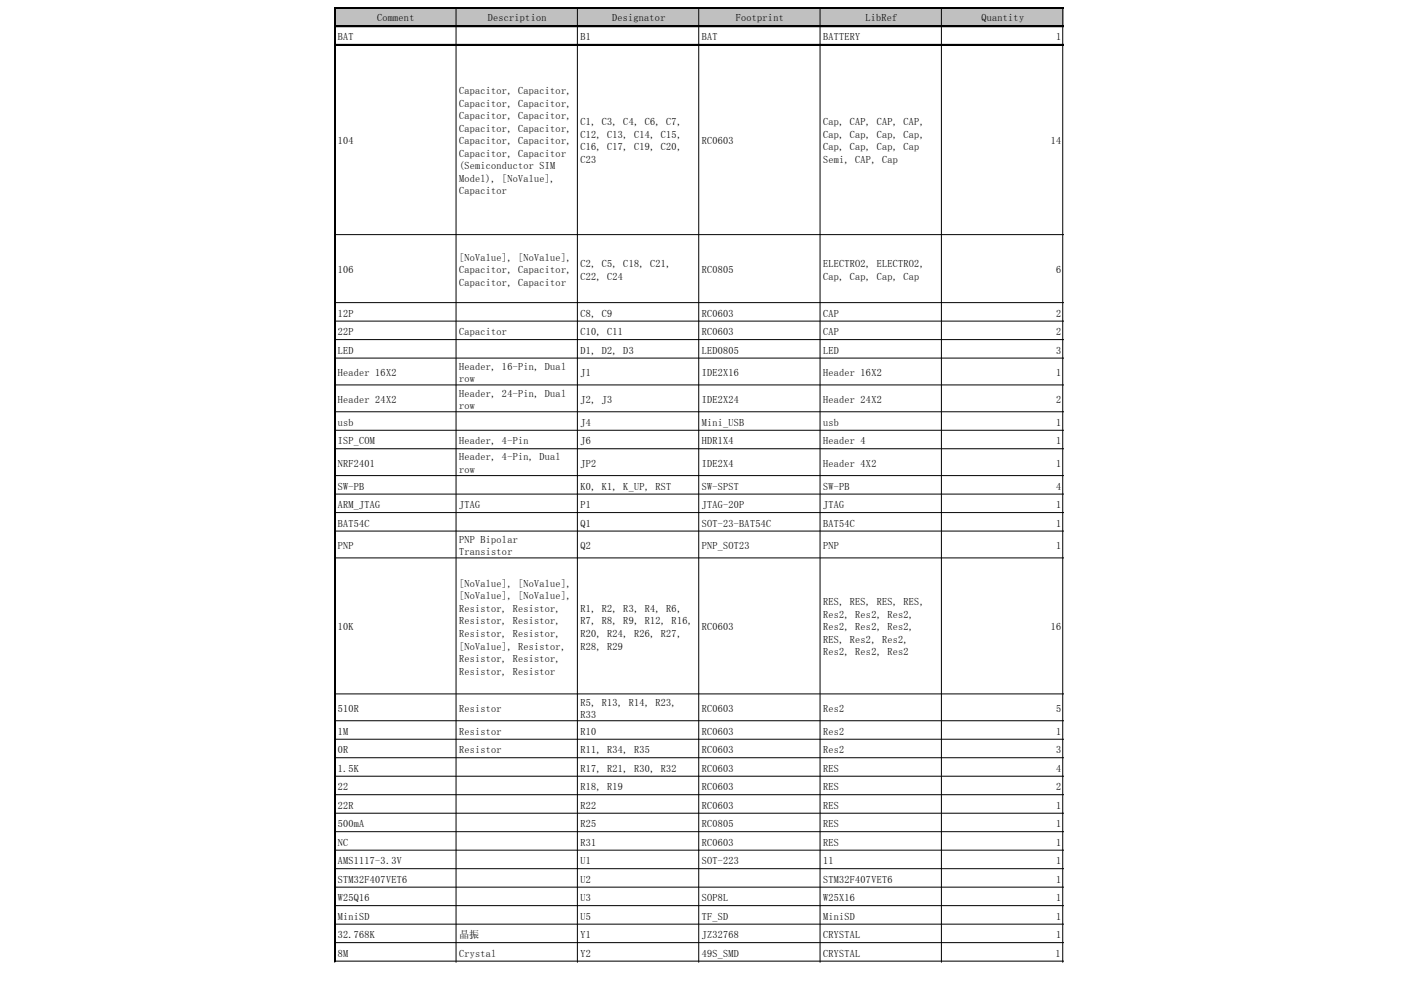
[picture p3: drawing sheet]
<svg xmlns="http://www.w3.org/2000/svg" width="297mm" height="210mm" viewBox="0 0 297 210" stroke-linecap="round" stroke-linejoin="round" font-family="sans-serif">
<defs><g id="words">
<g font-size="2.1">
<text x="80" y="4.5">Comment</text>
<text x="103.4" y="4.5">Description</text>
<text x="129.8" y="4.5">Designator</text>
<text x="156" y="4.5">Footprint</text>
<text x="183.5" y="4.5">LibRef</text>
<text x="208.1" y="4.5">Quantity</text>
<text x="71.6" y="8.5">BAT</text>
<text x="123.1" y="8.5">B1</text>
<text x="148.8" y="8.5">BAT</text>
<text x="174.5" y="8.5">BATTERY</text>
<text x="223.9" y="8.5">1</text>
<text x="97.3" y="20">Capacitor, Capacitor,</text>
<text x="97.3" y="22.6">Capacitor, Capacitor,</text>
<text x="97.3" y="25.3">Capacitor, Capacitor,</text>
<text x="97.3" y="27.9">Capacitor, Capacitor,</text>
<text x="123.1" y="26.6">C1, C3, C4, C6, C7,</text>
<text x="123.1" y="29.2">C12, C13, C14, C15,</text>
<text x="174.5" y="26.6">Cap, CAP, CAP, CAP,</text>
<text x="174.5" y="29.2">Cap, Cap, Cap, Cap,</text>
<text x="71.6" y="30.6">104</text>
<text x="97.3" y="30.6">Capacitor, Capacitor,</text>
<text x="97.3" y="33.3">Capacitor, Capacitor</text>
<text x="97.3" y="35.9">aSemiconductor SIM</text>
<text x="123.1" y="31.9">C16, C17, C19, C20,</text>
<text x="123.1" y="34.5">C23</text>
<text x="148.8" y="30.6">RC0603</text>
<text x="174.5" y="31.9">Cap, Cap, Cap, Cap</text>
<text x="174.5" y="34.5">Semi, CAP, Cap</text>
<text x="222.8" y="30.6">14</text>
<text x="97.3" y="38.6">Model), [NoValue],</text>
<text x="97.3" y="41.2">Capacitor</text>
<text x="71.6" y="57.9">106</text>
<text x="97.3" y="55.3">[NoValue], [NoValue],</text>
<text x="97.3" y="57.9">Capacitor, Capacitor,</text>
<text x="123.1" y="56.7">C2, C5, C18, C21,</text>
<text x="123.1" y="59.3">C22, C24</text>
<text x="148.8" y="57.9">RC0805</text>
<text x="174.5" y="56.7">ELECTRO2, ELECTRO2,</text>
<text x="174.5" y="59.3">Cap, Cap, Cap, Cap</text>
<text x="223.9" y="57.9">6</text>
<text x="97.3" y="60.6">Capacitor, Capacitor</text>
<text x="71.6" y="67.1">12P</text>
<text x="71.6" y="71.1">22P</text>
<text x="97.3" y="71.1">Capacitor</text>
<text x="123.1" y="67.1">C8, C9</text>
<text x="123.1" y="71.1">C10, C11</text>
<text x="148.8" y="67.1">RC0603</text>
<text x="148.8" y="71.1">RC0603</text>
<text x="174.5" y="67.1">CAP</text>
<text x="174.5" y="71.1">CAP</text>
<text x="223.9" y="67.1">2</text>
<text x="223.9" y="71.1">2</text>
<text x="71.6" y="75">LED</text>
<text x="123.1" y="75">D1, D2, D3</text>
<text x="148.8" y="75">LED0805</text>
<text x="174.5" y="75">LED</text>
<text x="223.9" y="75">3</text>
<text x="71.6" y="79.8">Header 16X2</text>
<text x="97.3" y="78.4">Header, 16-Pin, Dual</text>
<text x="97.3" y="81.1">row</text>
<text x="123.1" y="79.8">J1</text>
<text x="148.8" y="79.8">IDE2X16</text>
<text x="174.5" y="79.8">Header 16X2</text>
<text x="223.9" y="79.8">1</text>
<text x="71.6" y="85.5">Header 24X2</text>
<text x="97.3" y="84.1">Header, 24-Pin, Dual</text>
<text x="97.3" y="86.7">row</text>
<text x="123.1" y="85.5">J2, J3</text>
<text x="148.8" y="85.5">IDE2X24</text>
<text x="174.5" y="85.5">Header 24X2</text>
<text x="223.9" y="85.5">2</text>
<text x="71.6" y="90.3">usb</text>
<text x="71.6" y="94.2">ISP_COM</text>
<text x="97.3" y="94.2">Header, 4-Pin</text>
<text x="123.1" y="90.3">J4</text>
<text x="123.1" y="94.2">J6</text>
<text x="148.8" y="90.3">Mini_USB</text>
<text x="148.8" y="94.2">HDR1X4</text>
<text x="174.5" y="90.3">usb</text>
<text x="174.5" y="94.2">Header 4</text>
<text x="223.9" y="90.3">1</text>
<text x="223.9" y="94.2">1</text>
<text x="71.6" y="99">NRF2401</text>
<text x="97.3" y="97.6">Header, 4-Pin, Dual</text>
<text x="97.3" y="100.3">row</text>
<text x="123.1" y="99">JP2</text>
<text x="148.8" y="99">IDE2X4</text>
<text x="174.5" y="99">Header 4X2</text>
<text x="223.9" y="99">1</text>
<text x="71.6" y="103.8">SW-PB</text>
<text x="71.6" y="107.7">ARM_JTAG</text>
<text x="97.3" y="107.7">JTAG</text>
<text x="123.1" y="103.8">K0, K1, K_UP, RST</text>
<text x="123.1" y="107.7">P1</text>
<text x="148.8" y="103.8">SW-SPST</text>
<text x="148.8" y="107.7">JTAG-20P</text>
<text x="174.5" y="103.8">SW-PB</text>
<text x="174.5" y="107.7">JTAG</text>
<text x="223.9" y="103.8">4</text>
<text x="223.9" y="107.7">1</text>
<text x="71.6" y="111.7">BAT54C</text>
<text x="123.1" y="111.7">Q1</text>
<text x="148.8" y="111.7">SOT-23-BAT54C</text>
<text x="174.5" y="111.7">BAT54C</text>
<text x="223.9" y="111.7">1</text>
<text x="71.6" y="116.5">PNP</text>
<text x="97.3" y="115.1">PNP Bipolar</text>
<text x="97.3" y="117.7">Transistor</text>
<text x="123.1" y="116.5">Q2</text>
<text x="148.8" y="116.5">PNP_SOT23</text>
<text x="174.5" y="116.5">PNP</text>
<text x="223.9" y="116.5">1</text>
<text x="97.3" y="124.4">[NoValue], [NoValue],</text>
<text x="97.3" y="127.1">[NoValue], [NoValue],</text>
<text x="97.3" y="129.7">Resistor, Resistor,</text>
<text x="123.1" y="129.7">R1, R2, R3, R4, R6,</text>
<text x="174.5" y="128.4">RES, RES, RES, RES,</text>
<text x="174.5" y="131">Res2, Res2, Res2,</text>
<text x="71.6" y="133.7">10K</text>
<text x="97.3" y="132.4">Resistor, Resistor,</text>
<text x="97.3" y="135.1">Resistor, Resistor,</text>
<text x="97.3" y="137.7">[NoValue], Resistor,</text>
<text x="123.1" y="132.4">R7, R8, R9, R12, R16,</text>
<text x="123.1" y="135.1">R20, R24, R26, R27,</text>
<text x="123.1" y="137.7">R28, R29</text>
<text x="148.8" y="133.7">RC0603</text>
<text x="174.5" y="133.7">Res2, Res2, Res2,</text>
<text x="174.5" y="136.3">RES, Res2, Res2,</text>
<text x="222.8" y="133.7">16</text>
<text x="97.3" y="140.4">Resistor, Resistor,</text>
<text x="97.3" y="143">Resistor, Resistor</text>
<text x="174.5" y="139">Res2, Res2, Res2</text>
<text x="123.1" y="149.6">R5, R13, R14, R23,</text>
<text x="71.6" y="151">510R</text>
<text x="71.6" y="155.8">1M</text>
<text x="97.3" y="151">Resistor</text>
<text x="97.3" y="155.8">Resistor</text>
<text x="123.1" y="152.3">R33</text>
<text x="123.1" y="155.8">R10</text>
<text x="148.8" y="151">RC0603</text>
<text x="148.8" y="155.8">RC0603</text>
<text x="174.5" y="151">Res2</text>
<text x="174.5" y="155.8">Res2</text>
<text x="223.9" y="151">5</text>
<text x="223.9" y="155.8">1</text>
<text x="71.6" y="159.7">0R</text>
<text x="97.3" y="159.7">Resistor</text>
<text x="123.1" y="159.7">R11, R34, R35</text>
<text x="148.8" y="159.7">RC0603</text>
<text x="174.5" y="159.7">Res2</text>
<text x="223.9" y="159.7">3</text>
<text x="71.6" y="163.6">1.5K</text>
<text x="71.6" y="167.6">22</text>
<text x="123.1" y="163.6">R17, R21, R30, R32</text>
<text x="123.1" y="167.6">R18, R19</text>
<text x="148.8" y="163.6">RC0603</text>
<text x="148.8" y="167.6">RC0603</text>
<text x="174.5" y="163.6">RES</text>
<text x="174.5" y="167.6">RES</text>
<text x="223.9" y="163.6">4</text>
<text x="223.9" y="167.6">2</text>
<text x="71.6" y="171.5">22R</text>
<text x="123.1" y="171.5">R22</text>
<text x="148.8" y="171.5">RC0603</text>
<text x="174.5" y="171.5">RES</text>
<text x="223.9" y="171.5">1</text>
<text x="71.6" y="175.4">500mA</text>
<text x="71.6" y="179.3">NC</text>
<text x="123.1" y="175.4">R25</text>
<text x="123.1" y="179.3">R31</text>
<text x="148.8" y="175.4">RC0805</text>
<text x="148.8" y="179.3">RC0603</text>
<text x="174.5" y="175.4">RES</text>
<text x="174.5" y="179.3">RES</text>
<text x="223.9" y="175.4">1</text>
<text x="223.9" y="179.3">1</text>
<text x="71.6" y="183.2">AMS1117-3.3V</text>
<text x="123.1" y="183.2">U1</text>
<text x="148.8" y="183.2">SOT-223</text>
<text x="174.5" y="183.2">11</text>
<text x="223.9" y="183.2">1</text>
<text x="71.6" y="187.2">STM32F407VET6</text>
<text x="71.6" y="191.1">W25Q16</text>
<text x="123.1" y="187.2">U2</text>
<text x="123.1" y="191.1">U3</text>
<text x="148.8" y="191.1">SOP8L</text>
<text x="174.5" y="187.2">STM32F407VET6</text>
<text x="174.5" y="191.1">W25X16</text>
<text x="223.9" y="187.2">1</text>
<text x="223.9" y="191.1">1</text>
<text x="71.6" y="195">MiniSD</text>
<text x="123.1" y="195">U5</text>
<text x="148.8" y="195">TF_SD</text>
<text x="174.5" y="195">MiniSD</text>
<text x="223.9" y="195">1</text>
<text x="71.6" y="198.9">32.768K</text>
<text x="71.6" y="202.8">8M</text>
<text x="97.3" y="198.9">晶振</text>
<text x="97.3" y="202.8">Crystal</text>
<text x="123.1" y="198.9">Y1</text>
<text x="123.1" y="202.8">Y2</text>
<text x="148.8" y="198.9">JZ32768</text>
<text x="148.8" y="202.8">49S_SMD</text>
<text x="174.5" y="198.9">CRYSTAL</text>
<text x="174.5" y="202.8">CRYSTAL</text>
<text x="223.8" y="202.8">1</text>
<text x="223.9" y="198.9">1</text>
</g>
</g></defs>
<path d="M71.1 1.7h154.3v4h-154.3z" fill="#c0c0c0"/>
<g fill="none" stroke="#000" stroke-width=".21">
<path d="M71 1.6v202.4M71.2 1.6h154.2M71.2 5.5h154.2M71.2 9.4h154.2M96.7 1.8v202.2M122.4 1.8v202.2M148.1 1.8v202.2M173.9 1.8v202.2M199.6 1.8v202.2M225.3 1.8v202.2M71.2 49.7h154.2M71.2 64.2h154.2"/>
<path d="M71.2 68.1h154.2M71.2 72h154.2M71.2 75.9h154.2M71.2 81.6h154.2M71.2 87.3h154.2M71.2 91.2h154.2M71.2 95.1h154.2M71.2 100.8h154.2M71.2 104.8h154.2M71.2 108.7h154.2M71.2 112.6h154.2M71.2 118.3h154.2"/>
<path d="M71.2 147.1h154.2M71.2 152.8h154.2M71.2 156.7h154.2M71.2 160.7h154.2M71.2 164.6h154.2M71.2 168.5h154.2M71.2 172.4h154.2M71.2 176.3h154.2M71.2 180.3h154.2M71.2 184.2h154.2M71.2 188.1h154.2M71.2 192h154.2"/>
<path d="M71.2 195.9h154.2M71.2 199.9h154.2M71.2 203.8h154.2"/>
</g>
<path d="M71.1 1.6v202.4M71.2 1.7h154.2M71.2 5.6h154.2M71.2 9.5h154.2" fill="none" stroke="#000" stroke-width=".25"/>
<use href="#words"/>
</svg>
